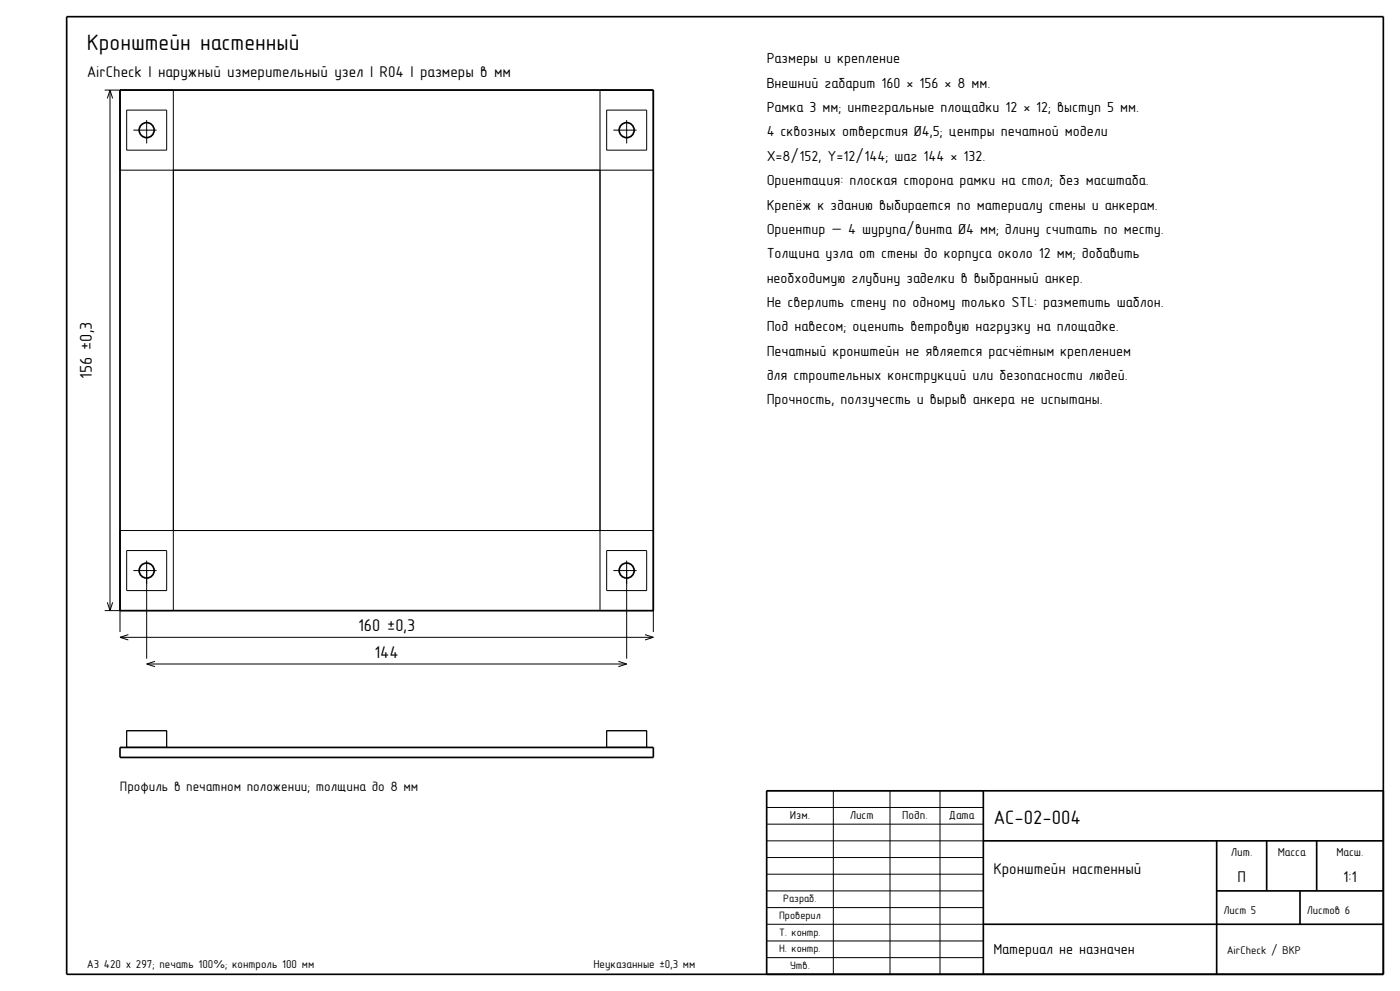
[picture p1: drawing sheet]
<svg xmlns="http://www.w3.org/2000/svg" width="420mm" height="297mm" viewBox="0 0 420 297" stroke-linecap="round" stroke-linejoin="round" font-family="sans-serif">
<defs><g id="words">
<text font-size="6.7" x="26" y="15">Кронштейн настенный</text>
<text font-size="5.8" x="298" y="247">AC-02-004</text>
<g font-size="5.1">
<text x="27.5" y="113.6" transform="rotate(-90 27.5 113.6)">156 ±0,3</text>
<text x="107.4" y="189.1">160 ±0,3</text>
<text x="112.3" y="197.1">144</text>
</g>
<g font-size="4.7">
<text x="26" y="23">AirCheck | наружный измерительный узел | R04 | размеры в мм</text>
<text x="298" y="262">Кронштейн настенный</text>
<text x="371.2" y="264.5">П</text>
<text x="402.9" y="264.5">1:1</text>
</g>
<g font-size="4.4">
<text x="230" y="19">Размеры и крепление</text>
<text x="230" y="26.3">Внешний габарит 160 × 156 × 8 мм.</text>
<text x="230" y="33.6">Рамка 3 мм; интегральные площадки 12 × 12; выступ 5 мм.</text>
<text x="230" y="40.9">4 сквозных отверстия Ø4,5; центры печатной модели</text>
<text x="230" y="48.2">X=8/152, Y=12/144; шаг 144 × 132.</text>
<text x="230" y="55.5">Ориентация: плоская сторона рамки на стол; без масштаба.</text>
<text x="230" y="62.8">Крепёж к зданию выбирается по материалу стены и анкерам.</text>
<text x="230" y="70.1">Ориентир — 4 шурупа/винта Ø4 мм; длину считать по месту.</text>
<text x="230" y="77.4">Толщина узла от стены до корпуса около 12 мм; добавить</text>
<text x="230" y="84.7">необходимую глубину заделки в выбранный анкер.</text>
<text x="230" y="92">Не сверлить стену по одному только STL: разметить шаблон.</text>
<text x="230" y="99.3">Под навесом; оценить ветровую нагрузку на площадке.</text>
<text x="230" y="106.6">Печатный кронштейн не является расчётным креплением</text>
<text x="230" y="113.9">для строительных конструкций или безопасности людей.</text>
<text x="230" y="121.2">Прочность, ползучесть и вырыв анкера не испытаны.</text>
<text x="298" y="286">Материал не назначен</text>
</g>
<text font-size="4.1" x="36" y="237">Профиль в печатном положении; толщина до 8 мм</text>
<g font-size="3.5">
<text x="236.9" y="245.6">Изм.</text>
<text x="254.9" y="245.6">Лист</text>
<text x="270.7" y="245.6">Подп.</text>
<text x="284.7" y="245.6">Дата</text>
<text x="369.3" y="256.6">Лит.</text>
<text x="383.3" y="256.6">Масса</text>
<text x="400.9" y="256.6">Масш.</text>
</g>
<g font-size="3.4">
<text x="367" y="274">Лист 5</text>
<text x="392" y="274">Листов 6</text>
<text x="368" y="286">AirCheck / ВКР</text>
<text x="26" y="290">А3 420 x 297; печать 100%; контроль 100 мм</text>
<text x="178" y="290">Неуказанные ±0,3 мм</text>
</g>
<g font-size="3.2">
<text x="233.7" y="275.5">Проверил</text>
<text x="235" y="270.5">Разраб.</text>
<text x="233.7" y="280.5">Т. контр.</text>
<text x="233.7" y="285.5">Н. контр.</text>
<text x="237" y="290.5">Утв.</text>
</g>
</g></defs>
<g fill="none" stroke="#000" stroke-width=".5">
<path d="M20 5h395v287h-395zM36 27h160v156h-160zM36 224h160v3h-160zM295 237v55M415 237h-185v55M295 252h120M365 252v40M380 252v15M395 252v15M295 277h120M365 267h50M390 267v10"/>
<circle cx="44" cy="39" r="2.25"/>
<circle cx="188" cy="39" r="2.25"/>
<circle cx="44" cy="171" r="2.25"/>
<circle cx="188" cy="171" r="2.25"/>
</g>
<g fill="none" stroke="#000" stroke-width=".3">
<path d="M31.4 27h164.6v162.4M33 27v156M33 27l-.8 2.5M33 27l.8 2.5M36 27v162.4M38 33h12v12h-12zM52 27v156M180 27v156M182 33h12v12h-12zM36 51h160M36 159h160M38 165h12v12h-12z"/>
<path d="M44 171v26.4M182 165h12v12h-12zM188 171v26.4M31.4 183h164.6M32.2 180.5l.8 2.5M33.8 180.5l-.8 2.5M36 191h160M36 191l2.5 .8M38.5 190.2l-2.5 .8M44 199h144M44 199l2.5 .8M46.5 198.2l-2.5 .8"/>
<path d="M185.5 198.2l2.5 .8M188 199l-2.5 .8M193.5 190.2l2.5 .8M196 191l-2.5 .8M38 219h12v5h-12zM182 219h12v5h-12zM230 237h65M250 237v55M267 237v55M282 237v55M230 257h65M230 252h65"/>
<path d="M230 247h65M230 242h65M230 277h65M230 272h65M230 267h65M230 262h65M230 287h65M230 282h65"/>
</g>
<path d="M40 39h8M184 39h8M44 43v-8M188 43v-8M40 171h8M44 175v-8M184 171h8M188 175v-8" fill="none" stroke="#000" stroke-width=".3" stroke-dasharray="7 2 1 2" stroke-linecap="butt"/>
<use href="#words"/>
</svg>
